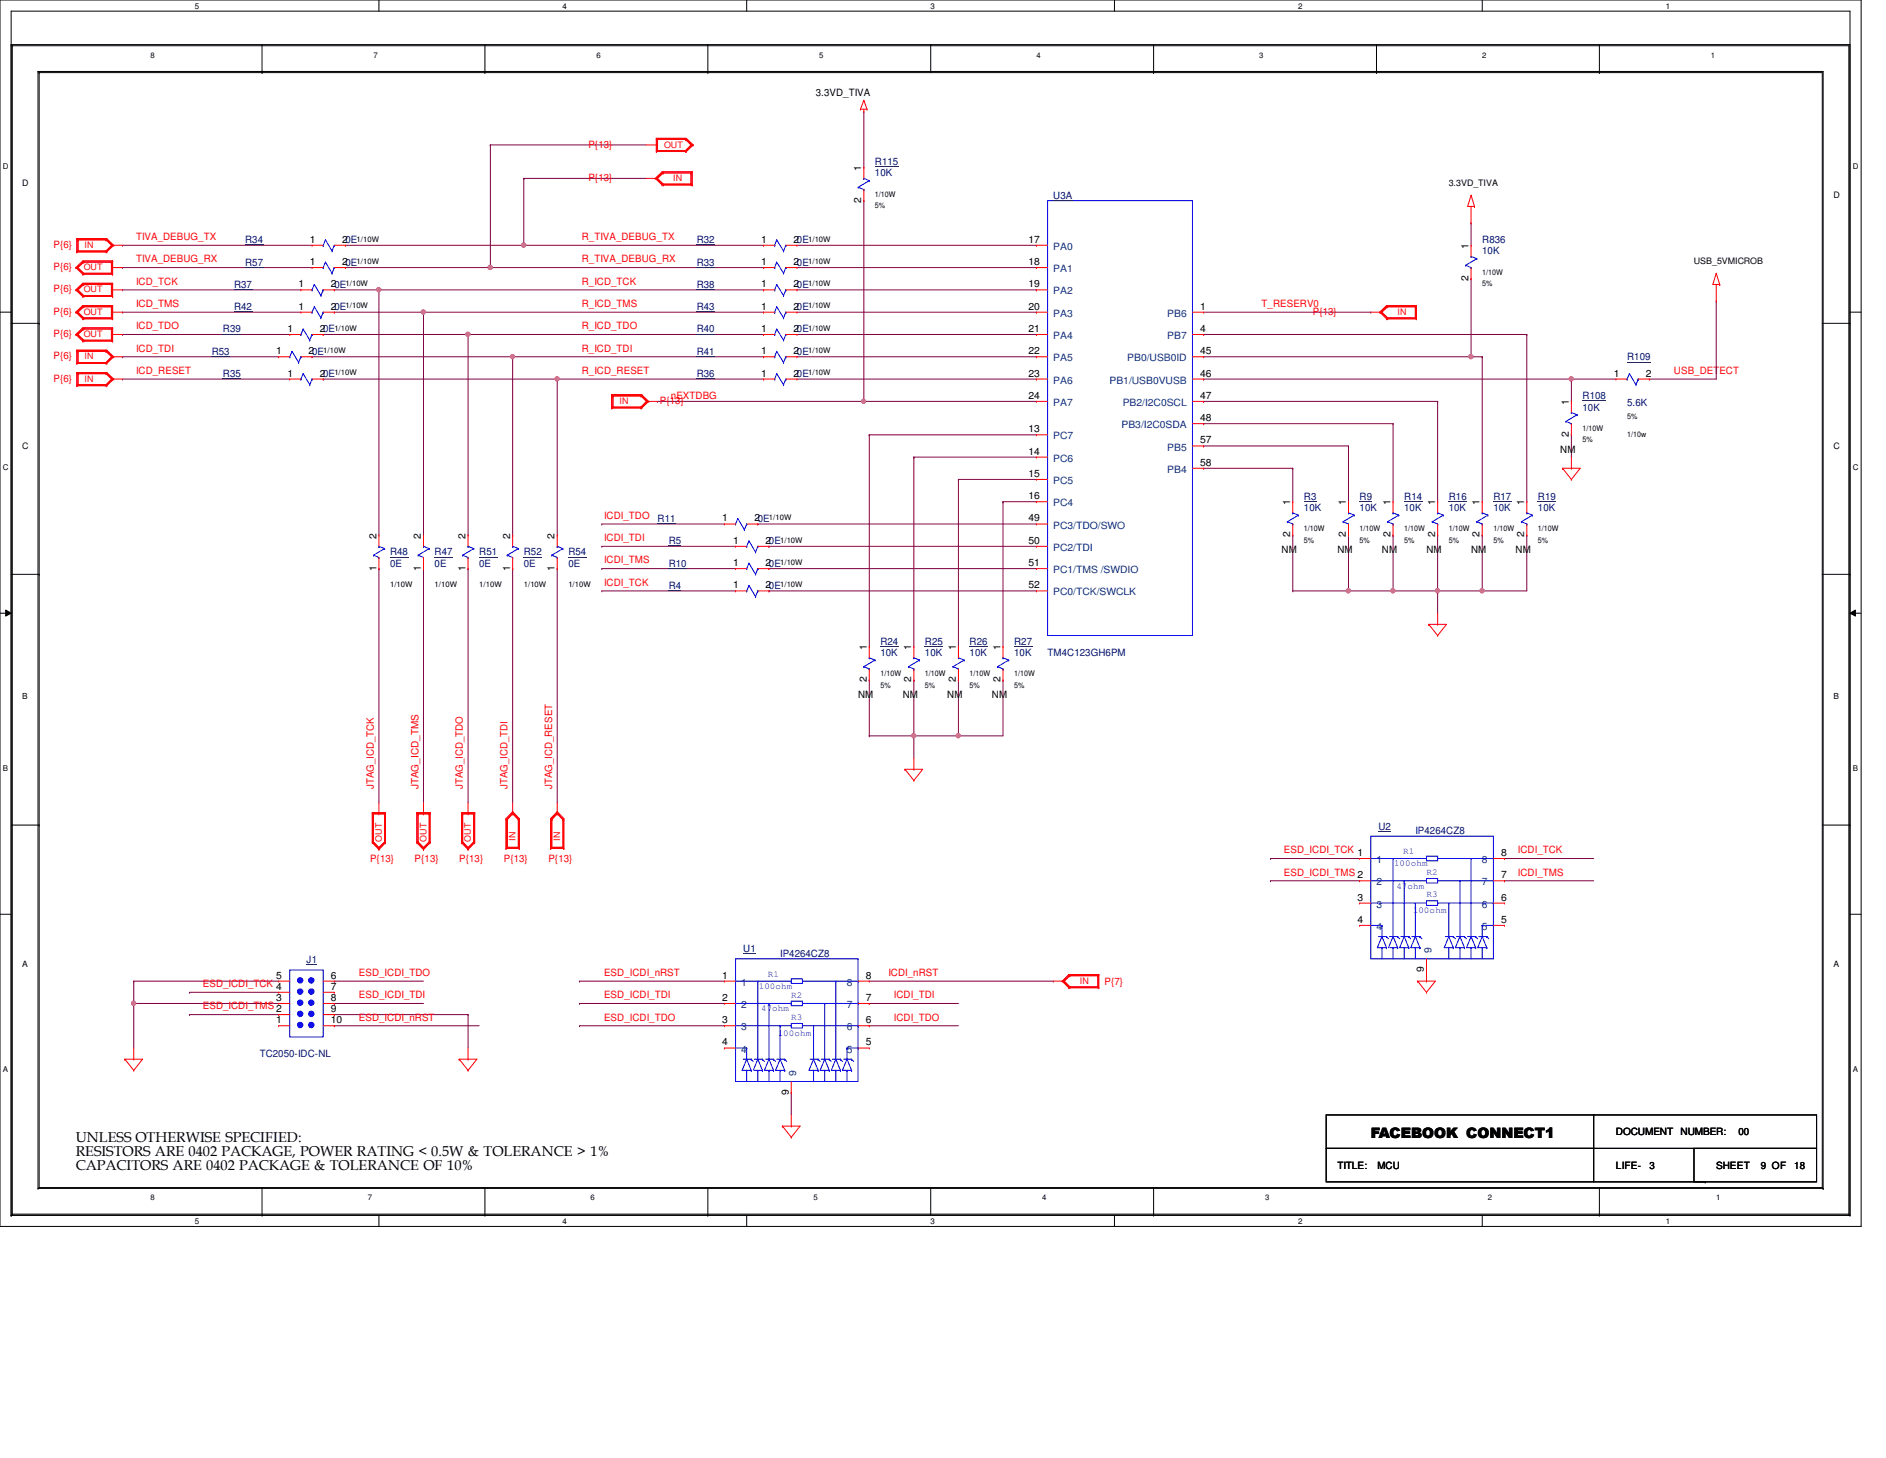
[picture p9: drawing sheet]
<svg xmlns="http://www.w3.org/2000/svg" width="279mm" height="216mm" viewBox="0 0 279 216" stroke-linecap="round" stroke-linejoin="round" font-family="sans-serif">
<defs><g id="words">
<g font-size="2.1">
<text x="11.2" y="169.1">UNLESS OTHERWISE SPECIFIED:</text>
<text x="11.2" y="171.2">RESISTORS ARE 0402 PACKAGE, POWER RATING &lt; 0.5W &amp; TOLERANCE &gt; 1%</text>
<text x="11.2" y="173.3">CAPACITORS ARE 0402 PACKAGE &amp; TOLERANCE OF 10%</text>
<text x="203.1" y="168.6">FACEBOOK CONNECT1</text>
</g>
<g font-size="1.5">
<text x="120.9" y="14.2">3.3VD_TIVA</text>
<text x="127.6" y="25.3" transform="rotate(-90 127.6 25.3)">1</text>
<text x="45.9" y="35.9">1</text>
<text x="50.7" y="35.9">20E</text>
<text x="112.8" y="35.9">1</text>
<text x="117.6" y="35.9">20E</text>
<text x="127.6" y="30.1" transform="rotate(-90 127.6 30.1)">2</text>
<text x="152.4" y="35.9">17</text>
<text x="45.9" y="39.2">1</text>
<text x="50.7" y="39.2">20E</text>
<text x="112.8" y="39.2">1</text>
<text x="117.6" y="39.2">20E</text>
<text x="152.4" y="39.2">18</text>
<text x="217.6" y="41.6" transform="rotate(-90 217.6 41.6)">2</text>
<text x="217.6" y="36.8" transform="rotate(-90 217.6 36.8)">1</text>
<text x="44.2" y="42.5">1</text>
<text x="44.2" y="45.8">1</text>
<text x="49" y="42.5">20E</text>
<text x="49" y="45.8">20E</text>
<text x="112.8" y="42.5">1</text>
<text x="112.8" y="45.8">1</text>
<text x="117.6" y="42.5">20E</text>
<text x="117.6" y="45.8">20E</text>
<text x="152.4" y="42.5">19</text>
<text x="152.4" y="45.8">20</text>
<text x="177.8" y="45.8">1</text>
<text x="40.9" y="52.5">1</text>
<text x="42.6" y="49.1">1</text>
<text x="45.7" y="52.5">20E</text>
<text x="47.4" y="49.1">20E</text>
<text x="112.8" y="49.1">1</text>
<text x="112.8" y="52.5">1</text>
<text x="117.6" y="49.1">20E</text>
<text x="117.6" y="52.5">20E</text>
<text x="152.4" y="49.1">21</text>
<text x="152.4" y="52.5">22</text>
<text x="177.8" y="49.1">4</text>
<text x="177.8" y="52.5">45</text>
<text x="42.6" y="55.8">1</text>
<text x="47.4" y="55.8">20E</text>
<text x="112.8" y="55.8">1</text>
<text x="117.6" y="55.8">20E</text>
<text x="152.4" y="55.8">23</text>
<text x="152.4" y="59.1">24</text>
<text x="177.8" y="55.8">46</text>
<text x="177.8" y="59.1">47</text>
<text x="232.4" y="59.9" transform="rotate(-90 232.4 59.9)">1</text>
<text x="239.1" y="55.8">1</text>
<text x="243.8" y="55.8">2</text>
<text x="152.4" y="64">13</text>
<text x="177.8" y="62.4">48</text>
<text x="177.8" y="65.7">57</text>
<text x="232.4" y="64.7" transform="rotate(-90 232.4 64.7)">2</text>
<text x="152.4" y="67.3">14</text>
<text x="152.4" y="70.6">15</text>
<text x="177.8" y="69">58</text>
<text x="231.1" y="67.1">NM</text>
<text x="107" y="77.2">1</text>
<text x="111.8" y="77.2">20E</text>
<text x="152.4" y="73.9">16</text>
<text x="152.4" y="77.2">49</text>
<text x="191.1" y="74.8" transform="rotate(-90 191.1 74.8)">1</text>
<text x="199.4" y="74.8" transform="rotate(-90 199.4 74.8)">1</text>
<text x="206" y="74.8" transform="rotate(-90 206 74.8)">1</text>
<text x="212.6" y="74.8" transform="rotate(-90 212.6 74.8)">1</text>
<text x="219.2" y="74.8" transform="rotate(-90 219.2 74.8)">1</text>
<text x="225.8" y="74.8" transform="rotate(-90 225.8 74.8)">1</text>
<text x="55.8" y="79.8" transform="rotate(-90 55.8 79.8)">2</text>
<text x="62.4" y="79.8" transform="rotate(-90 62.4 79.8)">2</text>
<text x="69" y="79.8" transform="rotate(-90 69 79.8)">2</text>
<text x="75.6" y="79.8" transform="rotate(-90 75.6 79.8)">2</text>
<text x="82.2" y="79.8" transform="rotate(-90 82.2 79.8)">2</text>
<text x="108.6" y="83.8">1</text>
<text x="108.6" y="80.5">1</text>
<text x="113.4" y="83.8">20E</text>
<text x="113.4" y="80.5">20E</text>
<text x="152.4" y="80.5">50</text>
<text x="152.4" y="83.8">51</text>
<text x="189.9" y="81.9">NM</text>
<text x="191.1" y="79.6" transform="rotate(-90 191.1 79.6)">2</text>
<text x="198.1" y="81.9">NM</text>
<text x="199.4" y="79.6" transform="rotate(-90 199.4 79.6)">2</text>
<text x="204.7" y="81.9">NM</text>
<text x="206" y="79.6" transform="rotate(-90 206 79.6)">2</text>
<text x="211.3" y="81.9">NM</text>
<text x="212.6" y="79.6" transform="rotate(-90 212.6 79.6)">2</text>
<text x="217.9" y="81.9">NM</text>
<text x="219.2" y="79.6" transform="rotate(-90 219.2 79.6)">2</text>
<text x="224.5" y="81.9">NM</text>
<text x="225.8" y="79.6" transform="rotate(-90 225.8 79.6)">2</text>
<text x="55.8" y="84.5" transform="rotate(-90 55.8 84.5)">1</text>
<text x="62.4" y="84.5" transform="rotate(-90 62.4 84.5)">1</text>
<text x="69" y="84.5" transform="rotate(-90 69 84.5)">1</text>
<text x="75.6" y="84.5" transform="rotate(-90 75.6 84.5)">1</text>
<text x="82.2" y="84.5" transform="rotate(-90 82.2 84.5)">1</text>
<text x="108.6" y="87.1">1</text>
<text x="113.4" y="87.1">20E</text>
<text x="152.4" y="87.1">52</text>
<text x="128.4" y="101" transform="rotate(-90 128.4 101)">2</text>
<text x="128.4" y="96.3" transform="rotate(-90 128.4 96.3)">1</text>
<text x="135" y="101" transform="rotate(-90 135 101)">2</text>
<text x="135" y="96.3" transform="rotate(-90 135 96.3)">1</text>
<text x="141.6" y="101" transform="rotate(-90 141.6 101)">2</text>
<text x="141.6" y="96.3" transform="rotate(-90 141.6 96.3)">1</text>
<text x="148.2" y="101" transform="rotate(-90 148.2 101)">2</text>
<text x="148.2" y="96.3" transform="rotate(-90 148.2 96.3)">1</text>
<text x="127.1" y="103.4">NM</text>
<text x="133.7" y="103.4">NM</text>
<text x="140.3" y="103.4">NM</text>
<text x="146.9" y="103.4">NM</text>
<text x="201.1" y="126.7">1</text>
<text x="201.1" y="130">2</text>
<text x="222.4" y="130">7</text>
<text x="222.4" y="126.7">8</text>
<text x="201.1" y="133.3">3</text>
<text x="201.1" y="136.7">4</text>
<text x="222.4" y="136.7">5</text>
<text x="222.4" y="133.3">6</text>
<text x="210.9" y="144" transform="rotate(-90 210.9 144)">9</text>
<text x="40.9" y="149.9">2</text>
<text x="40.9" y="148.2">3</text>
<text x="40.9" y="146.6">4</text>
<text x="40.9" y="144.9">5</text>
<text x="49" y="144.9">6</text>
<text x="49" y="146.6">7</text>
<text x="49" y="148.2">8</text>
<text x="49" y="149.9">9</text>
<text x="107" y="144.9">1</text>
<text x="107" y="148.2">2</text>
<text x="128.3" y="148.2">7</text>
<text x="128.3" y="144.9">8</text>
<text x="40.9" y="151.5">1</text>
<text x="49" y="151.5">10</text>
<text x="107" y="151.5">3</text>
<text x="107" y="154.8">4</text>
<text x="128.3" y="154.8">5</text>
<text x="128.3" y="151.5">6</text>
<text x="116.8" y="162.1" transform="rotate(-90 116.8 162.1)">9</text>
<text x="198.1" y="173.1">TITLE:</text>
<text x="204" y="173.1">MCU</text>
<text x="239.4" y="168.1">DOCUMENT</text>
<text x="239.4" y="173.1">LIFE-</text>
<text x="244.3" y="173.1">3</text>
<text x="249" y="168.1">NUMBER:</text>
<text x="254.3" y="173.1">SHEET</text>
<text x="257.6" y="168.1">00</text>
<text x="260.9" y="173.1">9 OF</text>
<text x="265.8" y="173.1">18</text>
</g>
<g font-size="1.5" fill="#f00">
<text x="87.2" y="21.8">P{13}</text>
<text x="87.2" y="26.8">P{13}</text>
<text x="20.2" y="35.6">TIVA_DEBUG_TX</text>
<text x="86.2" y="35.6">R_TIVA_DEBUG_TX</text>
<text x="7.9" y="36.7">P{6}</text>
<text x="7.9" y="40">P{6}</text>
<text x="20.2" y="38.9">TIVA_DEBUG_RX</text>
<text x="86.2" y="38.9">R_TIVA_DEBUG_RX</text>
<text x="7.9" y="46.6">P{6}</text>
<text x="7.9" y="43.3">P{6}</text>
<text x="20.2" y="45.5">ICD_TMS</text>
<text x="20.2" y="42.2">ICD_TCK</text>
<text x="86.2" y="42.2">R_ICD_TCK</text>
<text x="86.2" y="45.5">R_ICD_TMS</text>
<text x="186.9" y="45.5">T_RESERV0</text>
<text x="194.5" y="46.6">P{13}</text>
<text x="7.9" y="53.2">P{6}</text>
<text x="7.9" y="49.9">P{6}</text>
<text x="20.2" y="48.8">ICD_TDO</text>
<text x="20.2" y="52.1">ICD_TDI</text>
<text x="86.2" y="48.8">R_ICD_TDO</text>
<text x="86.2" y="52.1">R_ICD_TDI</text>
<text x="7.9" y="56.5">P{6}</text>
<text x="20.2" y="55.4">ICD_RESET</text>
<text x="86.2" y="55.4">R_ICD_RESET</text>
<text x="97.7" y="59.8">P{13}</text>
<text x="99.4" y="59.1">nEXTDBG</text>
<text x="248" y="55.4">USB_DETECT</text>
<text x="89.5" y="76.8">ICDI_TDO</text>
<text x="89.5" y="80.1">ICDI_TDI</text>
<text x="89.5" y="83.4">ICDI_TMS</text>
<text x="89.5" y="86.7">ICDI_TCK</text>
<text x="55.4" y="116.9" transform="rotate(-90 55.4 116.9)">JTAG_ICD_TCK</text>
<text x="62" y="116.9" transform="rotate(-90 62 116.9)">JTAG_ICD_TMS</text>
<text x="68.6" y="116.9" transform="rotate(-90 68.6 116.9)">JTAG_ICD_TDO</text>
<text x="75.2" y="116.9" transform="rotate(-90 75.2 116.9)">JTAG_ICD_TDI</text>
<text x="81.8" y="116.9" transform="rotate(-90 81.8 116.9)">JTAG_ICD_RESET</text>
<text x="54.8" y="127.7">P{13}</text>
<text x="61.4" y="127.7">P{13}</text>
<text x="68" y="127.7">P{13}</text>
<text x="74.6" y="127.7">P{13}</text>
<text x="81.2" y="127.7">P{13}</text>
<text x="190.2" y="126.4">ESD_ICDI_TCK</text>
<text x="190.2" y="129.7">ESD_ICDI_TMS</text>
<text x="224.9" y="126.4">ICDI_TCK</text>
<text x="224.9" y="129.7">ICDI_TMS</text>
<text x="30.1" y="146.2">ESD_ICDI_TCK</text>
<text x="30.1" y="149.5">ESD_ICDI_TMS</text>
<text x="53.2" y="144.5">ESD_ICDI_TDO</text>
<text x="53.2" y="147.8">ESD_ICDI_TDI</text>
<text x="89.5" y="147.8">ESD_ICDI_TDI</text>
<text x="89.5" y="144.5">ESD_ICDI_nRST</text>
<text x="131.6" y="144.5">ICDI_nRST</text>
<text x="132.4" y="147.8">ICDI_TDI</text>
<text x="163.6" y="145.8">P{7}</text>
<text x="53.2" y="151.1">ESD_ICDI_nRST</text>
<text x="89.5" y="151.1">ESD_ICDI_TDO</text>
<text x="132.4" y="151.1">ICDI_TDO</text>
</g>
<g font-size="1.5" fill="#000080">
<text x="129.6" y="24.5">R115</text>
<text x="129.6" y="26.1">10K</text>
<text x="156" y="29.4">U3A</text>
<text x="36.3" y="36">R34</text>
<text x="36.3" y="39.3">R57</text>
<text x="103.2" y="36">R32</text>
<text x="103.2" y="39.3">R33</text>
<text x="219.6" y="36">R836</text>
<text x="219.6" y="37.7">10K</text>
<text x="34.7" y="42.6">R37</text>
<text x="34.7" y="45.9">R42</text>
<text x="103.2" y="42.6">R38</text>
<text x="103.2" y="45.9">R43</text>
<text x="31.4" y="52.5">R53</text>
<text x="33" y="49.2">R39</text>
<text x="103.2" y="49.2">R40</text>
<text x="103.2" y="52.5">R41</text>
<text x="241" y="53.4">R109</text>
<text x="33" y="55.8">R35</text>
<text x="103.2" y="55.8">R36</text>
<text x="234.4" y="59.1">R108</text>
<text x="234.4" y="60.8">10K</text>
<text x="241" y="60.1">5.6K</text>
<text x="97.4" y="77.3">R11</text>
<text x="193.2" y="74">R3</text>
<text x="193.2" y="75.6">10K</text>
<text x="201.4" y="74">R9</text>
<text x="201.4" y="75.6">10K</text>
<text x="208" y="74">R14</text>
<text x="208" y="75.6">10K</text>
<text x="214.6" y="74">R16</text>
<text x="214.6" y="75.6">10K</text>
<text x="221.2" y="74">R17</text>
<text x="221.2" y="75.6">10K</text>
<text x="227.8" y="74">R19</text>
<text x="227.8" y="75.6">10K</text>
<text x="57.8" y="82.3">R48</text>
<text x="57.8" y="83.9">0E</text>
<text x="64.4" y="82.3">R47</text>
<text x="64.4" y="83.9">0E</text>
<text x="71" y="82.3">R51</text>
<text x="71" y="83.9">0E</text>
<text x="77.6" y="82.3">R52</text>
<text x="77.6" y="83.9">0E</text>
<text x="84.2" y="82.3">R54</text>
<text x="84.2" y="83.9">0E</text>
<text x="99.1" y="83.9">R10</text>
<text x="99.1" y="80.6">R5</text>
<text x="99.1" y="87.2">R4</text>
<text x="130.4" y="95.5">R24</text>
<text x="137" y="95.5">R25</text>
<text x="143.6" y="95.5">R26</text>
<text x="150.2" y="95.5">R27</text>
<text x="130.4" y="97.1">10K</text>
<text x="137" y="97.1">10K</text>
<text x="143.6" y="97.1">10K</text>
<text x="150.2" y="97.1">10K</text>
<text x="155.2" y="97.1">TM4C123GH6PM</text>
<text x="204.2" y="122.9">U2</text>
<text x="209.7" y="123.5">IP4264CZ8</text>
<text x="45.4" y="142.5">J1</text>
<text x="110.1" y="141">U1</text>
<text x="115.6" y="141.7">IP4264CZ8</text>
<text x="38.5" y="156.5">TC2050-IDC-NL</text>
</g>
<g font-size="1.5" fill="#004080">
<text x="156" y="37">PA0</text>
<text x="156" y="40.3">PA1</text>
<text x="156" y="43.6">PA2</text>
<text x="156" y="46.9">PA3</text>
<text x="172.9" y="46.9">PB6</text>
<text x="156" y="50.2">PA4</text>
<text x="156" y="53.5">PA5</text>
<text x="167" y="53.5">PB0/USB0ID</text>
<text x="172.9" y="50.2">PB7</text>
<text x="156" y="56.8">PA6</text>
<text x="164.4" y="56.8">PB1/USB0VUSB</text>
<text x="156" y="60.1">PA7</text>
<text x="156" y="65.1">PC7</text>
<text x="166.2" y="63.4">PB3/I2C0SDA</text>
<text x="166.3" y="60.1">PB2/I2C0SCL</text>
<text x="156" y="68.4">PC6</text>
<text x="156" y="71.7">PC5</text>
<text x="172.9" y="66.7">PB5</text>
<text x="172.9" y="70">PB4</text>
<text x="156" y="75">PC4</text>
<text x="156" y="78.3">PC3/TDO/SWO</text>
<text x="156" y="81.6">PC2/TDI</text>
<text x="156" y="84.9">PC1/TMS /SWDIO</text>
<text x="156" y="88.2">PC0/TCK/SWCLK</text>
<text x="203.9" y="127.8">1</text>
<text x="203.9" y="131.1">2</text>
<text x="219.5" y="131.1">7</text>
<text x="219.5" y="127.8">8</text>
<text x="203.9" y="134.4">3</text>
<text x="203.9" y="137.7">4</text>
<text x="219.5" y="137.7">5</text>
<text x="219.5" y="134.4">6</text>
<text x="212" y="141.1" transform="rotate(-90 212 141.1)">9</text>
<text x="109.8" y="146">1</text>
<text x="109.8" y="149.3">2</text>
<text x="125.4" y="149.3">7</text>
<text x="125.4" y="146">8</text>
<text x="109.8" y="152.6">3</text>
<text x="109.8" y="155.9">4</text>
<text x="125.4" y="155.9">5</text>
<text x="125.4" y="152.6">6</text>
<text x="117.9" y="159.3" transform="rotate(-90 117.9 159.3)">9</text>
</g>
<g font-size="1.4" fill="#00f">
<text x="206.5" y="128.3">100ohm</text>
<text x="206.9" y="131.6">47ohm</text>
<text x="207.9" y="126.4">R1</text>
<text x="211.3" y="129.6">R2</text>
<text x="209.3" y="135.2">100ohm</text>
<text x="211.3" y="132.9">R3</text>
<text x="112.4" y="146.4">100ohm</text>
<text x="112.8" y="149.7">47ohm</text>
<text x="113.7" y="144.6">R1</text>
<text x="117.2" y="147.7">R2</text>
<text x="115.2" y="153.4">100ohm</text>
<text x="117.2" y="151">R3</text>
</g>
<g font-size="1.3" fill="#f00">
<text x="98.4" y="21.8">OUT</text>
<text x="99.7" y="26.8">IN</text>
<text x="12.4" y="40">OUT</text>
<text x="12.5" y="36.7">IN</text>
<text x="12.4" y="46.6">OUT</text>
<text x="12.4" y="43.3">OUT</text>
<text x="207.1" y="46.6">IN</text>
<text x="12.4" y="49.9">OUT</text>
<text x="12.5" y="53.2">IN</text>
<text x="12.5" y="56.5">IN</text>
<text x="91.8" y="59.8">IN</text>
<text x="56.6" y="124.7" transform="rotate(-90 56.6 124.7)">OUT</text>
<text x="63.2" y="124.7" transform="rotate(-90 63.2 124.7)">OUT</text>
<text x="69.8" y="124.7" transform="rotate(-90 69.8 124.7)">OUT</text>
<text x="76.4" y="124.5" transform="rotate(-90 76.4 124.5)">IN</text>
<text x="83" y="124.5" transform="rotate(-90 83 124.5)">IN</text>
<text x="160" y="145.7">IN</text>
</g>
<g font-size="1.3">
<text x="3.3" y="27.6">D</text>
<text x="214.6" y="27.6">3.3VD_TIVA</text>
<text x="271.6" y="29.3">D</text>
<text x="251" y="39.2">USB_5VMICROB</text>
<text x="3.3" y="66.4">C</text>
<text x="271.6" y="66.4">C</text>
<text x="3.3" y="143.2">A</text>
<text x="271.6" y="143.2">A</text>
</g>
<g font-size="1.2">
<text x="28.9" y="1.3">5</text>
<text x="83.4" y="1.3">4</text>
<text x="137.8" y="1.3">3</text>
<text x="192.3" y="1.3">2</text>
<text x="246.8" y="1.3">1</text>
<text x=".4" y="25">D</text>
<text x="274.5" y="25">D</text>
<text x=".4" y="69.6">C</text>
<text x="274.5" y="69.6">C</text>
<text x="3.3" y="103.5">B</text>
<text x="271.6" y="103.5">B</text>
<text x=".4" y="114.1">B</text>
<text x="274.5" y="114.1">B</text>
<text x=".4" y="158.7">A</text>
<text x="274.5" y="158.7">A</text>
<text x="28.9" y="181.2">5</text>
<text x="83.4" y="181.2">4</text>
<text x="137.8" y="181.2">3</text>
<text x="192.3" y="181.2">2</text>
<text x="246.8" y="181.2">1</text>
</g>
<g font-size="1.1">
<text x="22.3" y="8.6">8</text>
<text x="55.3" y="8.6">7</text>
<text x="88.3" y="8.6">6</text>
<text x="121.4" y="8.6">5</text>
<text x="153.5" y="8.6">4</text>
<text x="186.6" y="8.6">3</text>
<text x="219.6" y="8.6">2</text>
<text x="253.4" y="8.6">1</text>
<text x="129.6" y="29.2">1/10W</text>
<text x="52.8" y="35.8">1/10W</text>
<text x="119.7" y="35.8">1/10W</text>
<text x="129.6" y="30.8">5%</text>
<text x="52.8" y="39.1">1/10W</text>
<text x="119.7" y="39.1">1/10W</text>
<text x="219.6" y="40.7">1/10W</text>
<text x="51.2" y="42.4">1/10W</text>
<text x="51.2" y="45.7">1/10W</text>
<text x="119.7" y="42.4">1/10W</text>
<text x="119.7" y="45.7">1/10W</text>
<text x="219.6" y="42.4">5%</text>
<text x="47.9" y="52.3">1/10W</text>
<text x="49.5" y="49">1/10W</text>
<text x="119.7" y="49">1/10W</text>
<text x="119.7" y="52.3">1/10W</text>
<text x="49.5" y="55.6">1/10W</text>
<text x="119.7" y="55.6">1/10W</text>
<text x="234.4" y="65.5">5%</text>
<text x="234.4" y="63.8">1/10W</text>
<text x="241" y="62">5%</text>
<text x="241" y="64.7">1/10w</text>
<text x="113.9" y="77">1/10W</text>
<text x="115.6" y="83.7">1/10W</text>
<text x="115.6" y="80.3">1/10W</text>
<text x="193.2" y="80.3">5%</text>
<text x="193.2" y="78.7">1/10W</text>
<text x="201.4" y="80.3">5%</text>
<text x="201.4" y="78.7">1/10W</text>
<text x="208" y="80.3">5%</text>
<text x="208" y="78.7">1/10W</text>
<text x="214.6" y="80.3">5%</text>
<text x="214.6" y="78.7">1/10W</text>
<text x="221.2" y="80.3">5%</text>
<text x="221.2" y="78.7">1/10W</text>
<text x="227.8" y="80.3">5%</text>
<text x="227.8" y="78.7">1/10W</text>
<text x="57.8" y="87">1/10W</text>
<text x="64.4" y="87">1/10W</text>
<text x="71" y="87">1/10W</text>
<text x="77.6" y="87">1/10W</text>
<text x="84.2" y="87">1/10W</text>
<text x="115.6" y="87">1/10W</text>
<text x="130.4" y="101.8">5%</text>
<text x="130.4" y="100.2">1/10W</text>
<text x="137" y="101.8">5%</text>
<text x="137" y="100.2">1/10W</text>
<text x="143.6" y="101.8">5%</text>
<text x="143.6" y="100.2">1/10W</text>
<text x="150.2" y="101.8">5%</text>
<text x="150.2" y="100.2">1/10W</text>
<text x="22.3" y="177.8">8</text>
<text x="54.5" y="177.8">7</text>
<text x="87.5" y="177.8">6</text>
<text x="120.5" y="177.8">5</text>
<text x="154.4" y="177.8">4</text>
<text x="187.4" y="177.8">3</text>
<text x="220.4" y="177.8">2</text>
<text x="254.3" y="177.8">1</text>
</g>
</g></defs>
<path d="M0 0h275.7v181.6h-275.7zM1.7 1.7h272.4v178.3h-272.4z" fill="none" stroke="#000" stroke-width=".15"/>
<g fill="#fff">
<path d="M28.9 .2h.6v1.3h-.6z"/>
<path d="M28.9 180.2h.6v1.3h-.6z"/>
</g>
<path d="M56.1 0v1.7M56.1 180v1.6" fill="none" stroke="#000" stroke-width=".15"/>
<g fill="#fff">
<path d="M83.4 .2h.5v1.3h-.5z"/>
<path d="M83.4 180.2h.5v1.3h-.5z"/>
</g>
<path d="M110.6 0v1.7M110.6 180v1.6" fill="none" stroke="#000" stroke-width=".15"/>
<g fill="#fff">
<path d="M137.8 .2h.6v1.3h-.6z"/>
<path d="M137.8 180.2h.6v1.3h-.6z"/>
</g>
<path d="M165.1 0v1.7M165.1 180v1.6" fill="none" stroke="#000" stroke-width=".15"/>
<g fill="#fff">
<path d="M192.3 .2h.6v1.3h-.6z"/>
<path d="M192.3 180.2h.6v1.3h-.6z"/>
</g>
<path d="M219.6 0v1.7M219.6 180v1.6" fill="none" stroke="#000" stroke-width=".15"/>
<g fill="#fff">
<path d="M246.8 .2h.6v1.3h-.6z"/>
<path d="M246.8 180.2h.6v1.3h-.6z"/>
<path d="M.4 23.9h.8v1.3h-.8z"/>
<path d="M274.5 23.9h.8v1.3h-.8z"/>
<path d="M.4 68.5h.8v1.3h-.8z"/>
<path d="M274.5 68.5h.8v1.3h-.8z"/>
</g>
<path d="M0 46.2h1.7M274.1 46.2h1.6" fill="none" stroke="#000" stroke-width=".15"/>
<g fill="#fff">
<path d="M.4 113.1h.7v1.3h-.7z"/>
<path d="M274.5 113.1h.7v1.3h-.7z"/>
</g>
<path d="M0 90.8h1.7M.8 90.3l.9 .5-.9 .4zM274.1 90.8l.8-.5v.9zM274.1 90.8h1.6" fill="none" stroke="#000" stroke-width=".15"/>
<path d="M.8 90.3l.9 .5-.9 .4zM274.1 90.8l.8-.5v.9z" fill="#000"/>
<g fill="#fff">
<path d="M.4 157.6h.7v1.4h-.7z"/>
<path d="M274.5 157.6h.7v1.4h-.7z"/>
</g>
<g fill="none" stroke="#000" stroke-width=".15">
<path d="M1.7 6.6h.1M1.7 6.6h272.4v173.4M1.7 6.6v173.4M1.8 6.8h.1M1.8 6.8h272.1v173M1.8 6.8v173M5.6 10.6h.1M5.6 10.6v165.4M5.6 10.6h264.5v165.4M5.8 10.8h.1M5.8 10.8h264.2v165.1M5.8 10.8v165.1"/>
<path d="M38.8 10.8h.1M38.8 6.6v4.2M71.8 10.8h.1M71.8 6.6v4.2M104.9 10.8h.1M104.9 6.6v4.2M137.9 6.6h.1M137.9 6.6v4.2M170.9 10.8h.1M170.9 6.6v4.2M203.9 10.8h.1M203.9 6.6v4.2"/>
<path d="M236.9 10.8h.1M236.9 6.6v4.2M1.7 47.9h4.1M5.8 47.9h.1M270 47.9h4.1M274.1 47.9h.1M1.7 85h4.1M5.8 85h.1M270 85h4.1M274.1 85h.1M0 135.4h1.7M1.7 122.2h4.1"/>
<path d="M5.8 122.2h.1M270 122.2h4.1M274.1 122.2h.1M274.1 135.4h1.6M1.7 180h.1M1.7 180h272.4M1.8 179.8h.1M1.8 179.8h272.1M5.6 176h.1M5.6 176h264.5M5.8 175.9h.1M5.8 175.9h264.2"/>
<path d="M38.8 180h.1M38.8 175.9v4.1M71.8 180h.1M71.8 175.9v4.1M104.9 180h.1M104.9 175.9v4.1M137.9 175.9h.1M137.9 175.9v4.1M170.9 180h.1M170.9 175.9v4.1M236.9 180h.1M236.9 175.9v4.1"/>
<path d="M270 175.9h.1M270.1 176h.1M273.9 179.8h.1M274.1 180h.1"/>
</g>
<path d="M178.3 56.1h.1M178.3 56.1h54.5" fill="none" stroke="#800040" stroke-width=".15"/>
<circle cx="232.8" cy="56.1" r=".32" fill="#f0f"/>
<circle cx="232.8" cy="56.1" r=".32" fill="none" stroke="#f0f" stroke-width=".15"/>
<g fill="none" stroke="#800040" stroke-width=".15">
<path d="M18.2 36.3h.1M18.2 39.6h.1M18.2 36.3h28M18.2 39.6h28M51.2 36.3h.1M51.2 36.3h26.4M18.2 56.1h.1M18.2 46.2h.1M18.2 49.5h.1M18.2 52.8h.1M18.2 42.9h.1M18.2 56.1h24.7"/>
<path d="M18.2 46.2h26.4M18.2 49.5h24.7M18.2 52.8h23.1M18.2 42.9h26.4M232.8 56.1h.1M232.8 56.1h6.6M232.8 56.1v3.3M244.3 56.1h.1M254.3 44.6h.1M254.3 44.6v11.5h-10M232.8 64.4h.1M232.8 64.4v3.3"/>
</g>
<circle cx="77.6" cy="36.3" r=".32" fill="#f0f"/>
<circle cx="77.6" cy="36.3" r=".32" fill="none" stroke="#f0f" stroke-width=".15"/>
<path d="M51.2 39.6h.1M51.2 39.6h21.4" fill="none" stroke="#800040" stroke-width=".15"/>
<circle cx="72.6" cy="39.6" r=".32" fill="#f0f"/>
<circle cx="72.6" cy="39.6" r=".32" fill="none" stroke="#f0f" stroke-width=".15"/>
<path d="M46.2 52.8h.1M46.2 52.8h29.7M47.9 49.5h.1M47.9 49.5h21.4M49.5 42.9h.1M49.5 46.2h.1M49.5 42.9h6.6M49.5 46.2h13.2" fill="none" stroke="#800040" stroke-width=".15"/>
<circle cx="75.9" cy="52.8" r=".32" fill="#f0f"/>
<circle cx="75.9" cy="52.8" r=".32" fill="none" stroke="#f0f" stroke-width=".15"/>
<path d="M47.9 56.1h.1M47.9 56.1h34.6" fill="none" stroke="#800040" stroke-width=".15"/>
<circle cx="82.5" cy="56.1" r=".32" fill="#f0f"/>
<circle cx="82.5" cy="56.1" r=".32" fill="none" stroke="#f0f" stroke-width=".15"/>
<g fill="none" stroke="#800040" stroke-width=".15">
<path d="M178.3 59.4h.1M178.3 59.4h34.7M178.3 52.8h39.6M213 59.4h.1M213 59.4v14.9M217.9 52.8h.1M89.2 77.6h.1M89.2 77.6h18.1M112.3 77.6h.1M112.3 77.6h41.2M178.3 69.3h.1M178.3 66h.1"/>
<path d="M178.3 62.7h.1M178.3 69.3h13.2M178.3 66h21.5M178.3 62.7h28.1M191.5 69.3h.1M191.5 69.3v5M199.8 66h.1M199.8 66v8.3M206.4 62.7h.1M206.4 62.7v11.6M89.2 80.9h.1M89.2 84.2h.1"/>
<path d="M89.2 87.5h.1M89.2 80.9h19.8M89.2 84.2h19.8M89.2 87.5h19.8M113.9 80.9h.1M113.9 84.2h.1M113.9 87.5h.1M113.9 80.9h39.6M113.9 84.2h39.6M113.9 87.5h39.6"/>
</g>
<circle cx="217.9" cy="52.8" r=".32" fill="#f0f"/>
<circle cx="217.9" cy="52.8" r=".32" fill="none" stroke="#f0f" stroke-width=".15"/>
<path d="M178.3 49.5h.1M178.3 49.5h47.9M219.6 52.8h.1M219.6 52.8v21.5M226.2 49.5h.1M226.2 49.5v24.8M191.5 79.2h.1M191.5 79.2v8.3M199.8 79.2h.1M199.8 79.2v8.3h-8.3M191.5 87.5h.1" fill="none" stroke="#800040" stroke-width=".15"/>
<circle cx="199.7" cy="87.5" r=".32" fill="#f0f"/>
<circle cx="199.7" cy="87.5" r=".32" fill="none" stroke="#f0f" stroke-width=".15"/>
<path d="M206.4 79.2h.1M206.4 79.2v8.3M199.8 87.5h.1M199.8 87.5h13.2M206.4 87.5h.1" fill="none" stroke="#800040" stroke-width=".15"/>
<circle cx="213" cy="87.5" r=".32" fill="#f0f"/>
<circle cx="213" cy="87.5" r=".32" fill="none" stroke="#f0f" stroke-width=".15"/>
<circle cx="206.4" cy="87.5" r=".32" fill="#f0f"/>
<circle cx="206.4" cy="87.5" r=".32" fill="none" stroke="#f0f" stroke-width=".15"/>
<path d="M213 79.2h.1M213 79.2v8.3M219.6 79.2h.1M219.6 79.2v8.3M213 87.5h.1M213 87.5h13.2M219.6 87.5h.1" fill="none" stroke="#800040" stroke-width=".15"/>
<circle cx="219.6" cy="87.5" r=".32" fill="#f0f"/>
<circle cx="219.6" cy="87.5" r=".32" fill="none" stroke="#f0f" stroke-width=".15"/>
<path d="M128 59.4h.1M128 59.4h25.5M226.2 79.2h.1M226.2 79.2v8.3M213 87.5h.1M213 87.5v3.3" fill="none" stroke="#800040" stroke-width=".15"/>
<circle cx="127.9" cy="59.4" r=".31" fill="#f0f"/>
<circle cx="127.9" cy="59.4" r=".31" fill="none" stroke="#f0f" stroke-width=".15"/>
<g fill="none" stroke="#800040" stroke-width=".15">
<path d="M128.8 64.4h.1M128.8 64.4v31.4M128.8 64.4h24.7M135.4 67.7h.1M135.4 67.7v28.1M135.4 67.7h18.1M142 71h.1M142 71v24.8M142 71h11.5M148.6 74.3h.1M148.6 74.3v21.5M148.6 74.3h4.9"/>
<path d="M128.8 100.7h.1M128.8 109h.1M128.8 100.7v8.3M128.8 109h13.2M135.4 100.7h.1M135.4 109h.1M135.4 100.7v8.3M148.6 100.7h.1M148.6 100.7v8.3"/>
</g>
<circle cx="142" cy="108.9" r=".32" fill="#f0f"/>
<circle cx="142" cy="108.9" r=".32" fill="none" stroke="#f0f" stroke-width=".15"/>
<circle cx="135.4" cy="108.9" r=".32" fill="#f0f"/>
<circle cx="135.4" cy="108.9" r=".32" fill="none" stroke="#f0f" stroke-width=".15"/>
<path d="M62.7 46.2h.1M62.7 46.2v33M82.5 56.1h.1M82.5 56.1v23.1M135.4 109h.1M135.4 109v3.3M142 100.7h.1M142 109h.1M142 100.7v8.3M142 109h6.6" fill="none" stroke="#800040" stroke-width=".15"/>
<circle cx="62.7" cy="46.2" r=".32" fill="#f0f"/>
<circle cx="62.7" cy="46.2" r=".32" fill="none" stroke="#f0f" stroke-width=".15"/>
<path d="M56.1 42.9h.1M56.1 42.9v36.3M69.3 49.5h.1M69.3 49.5v29.7M75.9 52.8h.1M75.9 52.8v26.4" fill="none" stroke="#800040" stroke-width=".15"/>
<circle cx="56.1" cy="42.9" r=".32" fill="#f0f"/>
<circle cx="56.1" cy="42.9" r=".32" fill="none" stroke="#f0f" stroke-width=".15"/>
<path d="M56.1 42.9h57M62.7 46.2h50.4M69.3 49.5h43.8M113.1 42.9h.1M113.1 46.2h.1M113.1 49.5h.1" fill="none" stroke="#800040" stroke-width=".15"/>
<circle cx="69.3" cy="49.5" r=".32" fill="#f0f"/>
<circle cx="69.3" cy="49.5" r=".32" fill="none" stroke="#f0f" stroke-width=".15"/>
<g fill="none" stroke="#800040" stroke-width=".15">
<path d="M128 16.5v8.3M72.6 21.5h.1M72.6 21.5v18.1h40.5M72.6 21.5h23.2M77.6 26.4h.1M77.6 26.4v9.9h35.5M77.6 26.4h18.2M113.1 36.3h.1M113.1 39.6h.1M128 29.7h.1M128 24.8h.1M128 29.7v29.7h-30.6"/>
<path d="M75.9 52.8h37.2M82.5 56.1h30.6M97.4 59.4h.1M113.1 52.8h.1M113.1 56.1h.1M56.1 84.2h.1M56.1 84.2v34.7M62.7 84.2h.1M62.7 84.2v34.7M69.3 84.2h.1M69.3 84.2v34.7M75.9 84.2h.1"/>
<path d="M75.9 84.2v34.7M82.5 84.2h.1M82.5 84.2v34.7M19.8 145.3h.1M19.8 148.6h.1M19.8 145.3h21.5M19.8 148.6h21.5M49.5 145.3h.1M49.5 150.2h.1M49.5 151.9h.1M49.5 148.6h.1M49.5 145.3h13.2"/>
<path d="M49.5 150.2h19.8M49.5 151.9h21.5M49.5 148.6h13.2M69.3 150.2h.1M69.3 150.2v5"/>
</g>
<circle cx="19.8" cy="148.6" r=".32" fill="#f0f"/>
<circle cx="19.8" cy="148.6" r=".32" fill="none" stroke="#f0f" stroke-width=".15"/>
<g fill="none" stroke="#800040" stroke-width=".15">
<path d="M118.1 36.3h35.4M118.1 39.6h35.4M153.5 36.3h.1M153.5 39.6h.1M217.9 33h.1M217.9 33v3.3M118.1 42.9h35.4M118.1 46.2h35.4M118.1 49.5h35.4M118.1 52.8h35.4M118.1 56.1h35.4M153.5 42.9h.1"/>
<path d="M153.5 46.2h.1M153.5 49.5h.1M153.5 52.8h.1M153.5 56.1h.1M178.3 46.2h24.8M203.1 46.2h.1M217.9 41.3h.1M217.9 41.3v11.5h1.7M219.6 52.8h.1M188.2 127.1h.1M188.2 130.4h.1M188.2 127.1h13.2"/>
<path d="M188.2 130.4h13.2M222.9 127.1h.1M222.9 130.4h.1M222.9 127.1h13.2M222.9 130.4h13.2M19.8 145.3h.1M19.8 148.6h.1M19.8 145.3v9.9M28.1 146.9h.1M28.1 150.2h.1M28.1 146.9h13.2M28.1 150.2h13.2"/>
<path d="M85.9 148.6h.1M85.9 151.9h.1M85.9 145.3h.1M85.9 148.6h21.4M85.9 151.9h21.4M85.9 145.3h21.4M128.8 148.6h.1M128.8 151.9h.1M128.8 148.6h13.2M128.8 151.9h13.2M128.8 145.3h27.2M156 145.3h.1"/>
<path d="M117.2 161.8h.1M117.2 161.8v3.3"/>
</g>
<g fill="none" stroke="#f00" stroke-width=".15">
<path d="M127.5 16.2h.1M127.5 16.2h.9M128 16.5h.1M128 14.9h.1M128 16.2v.3M128 14.9l.4 1.3M128 14.9l-.5 1.3M128.4 16.2h.1M11.2 39.6h.1M11.2 39.6l1 1M11.4 35.3h.1M11.4 37.3h.1"/>
<path d="M11.4 39.6h.1M11.4 35.3v2M11.4 35.3h4.4M11.4 37.3h4.4M11.4 39.6l1 1M11.4 39.6l1 .9M11.6 35.5h.1M11.6 37.2h.1M11.6 39.6h.1M11.6 35.5v1.7M11.6 35.5h4.1M11.6 37.2h4.1"/>
<path d="M11.6 39.6l.8 .9M12.2 38.7h.1M12.2 38.7h4.5M12.2 38.7l-1 .9M12.4 38.8h.1M12.4 38.7h.1M12.4 38.8l-.8 .8M12.4 38.8h4.1M12.4 38.8l-1 .8M12.4 38.7l-1 .9M15.7 35.5h.1M15.7 37.2h.1"/>
<path d="M15.7 35.3h.1M15.7 37.3h.1M15.7 35.5l.8 .8M15.7 35.5l1 .8M15.7 35.3l1 1M15.8 35.3h.1M15.8 37.3h.1M15.8 35.3l1 1M16.5 36.3h.1M16.5 39.6h.1M16.5 38.8h.1M16.5 38.8v1.7"/>
<path d="M16.5 36.3h1.7M16.5 36.3l-.8 .9M16.5 39.6h1.7M16.7 36.3h.1M16.7 38.7h.1M16.7 38.7v1.9M16.7 36.3l-1 1M16.7 36.3l-1 .9M16.8 36.3h.1M16.8 36.3l-1 1M95.8 26.4h1.6M95.8 21.5h1.6"/>
<path d="M97.1 26.4h.1M97.1 26.4l1 1M97.2 26.4h.1M97.2 20.5h.1M97.2 22.4h.1M97.2 26.4l1.1 1M97.2 26.4l1.1 .9M97.2 20.5h4.5M97.2 20.5v1.9M97.2 22.4h4.5M97.4 26.4h.1M97.4 21.5h.1"/>
<path d="M97.4 20.7h.1M97.4 22.3h.1M97.4 26.4l.9 .9M97.4 20.7h4.2M97.4 20.7v1.6M97.4 22.3h4.2M98.1 25.4h.1M98.1 27.4h.1M98.1 25.4h4.4M98.1 27.4h4.4M98.1 25.4l-1 1M98.3 25.6h.1"/>
<path d="M98.3 27.3h.1M98.3 25.4h.1M98.3 27.4h.1M98.3 25.6l-.9 .8M98.3 25.6h4.1M98.3 25.6l-1.1 .8M98.3 27.3h4.1M98.3 25.4l-1.1 1M101.6 20.7h.1M101.6 22.3h.1M101.6 20.5h.1M101.6 22.4h.1"/>
<path d="M101.6 20.7l.8 .8M101.6 20.7l.9 .8M101.6 20.5l.9 1M101.7 20.5h.1M101.7 22.4h.1M101.7 20.5l1 1M102.4 25.6h.1M102.4 27.3h.1M102.4 21.5h.1M102.4 25.6v1.7M102.4 21.5l-.8 .8M102.5 25.4h.1"/>
<path d="M102.5 27.4h.1M102.5 21.5h.1M102.5 25.4v2M102.5 21.5l-.9 .9M102.5 21.5l-.9 .8M102.7 21.5h.1M102.7 21.5l-1 .9M217.9 33h.1M217.9 28.9h.1M217.9 30.6v2.4M217.9 28.9l.5 1.7M217.9 28.9l-.5 1.7h1"/>
<path d="M218.4 30.6h.1M11.2 46.2h.1M11.2 49.5h.1M11.2 42.9h.1M11.2 46.2l1 1M11.2 49.5l1 1M11.2 42.9l1 1M11.4 51.9h.1M11.4 53.8h.1M11.4 46.2h.1M11.4 49.5h.1M11.4 55.2h.1"/>
<path d="M11.4 57.1h.1M11.4 42.9h.1M11.4 51.9h4.4M11.4 51.9v1.9M11.4 55.2v1.9M11.4 53.8h4.4M11.4 46.2l1 1M11.4 46.2l1 .9M11.4 49.5l1 1M11.4 49.5l1 .9M11.4 55.2h4.4M11.4 57.1h4.4"/>
<path d="M11.4 42.9l1 1M11.4 42.9l1 .9M11.6 52h.1M11.6 53.7h.1M11.6 46.2h.1M11.6 49.5h.1M11.6 55.3h.1M11.6 57h.1M11.6 42.9h.1M11.6 52h4.1M11.6 52v1.7M11.6 55.3v1.7"/>
<path d="M11.6 53.7h4.1M11.6 46.2l.8 .9M11.6 49.5l.8 .9M11.6 55.3h4.1M11.6 57h4.1M11.6 42.9l.8 .9M12.2 45.3h.1M12.2 47.2h.1M12.2 48.6h.1M12.2 50.5h.1M12.2 40.6h.1M12.2 42h.1"/>
<path d="M12.2 43.9h.1M12.2 45.3h4.5M12.2 47.2h4.5M12.2 45.3l-1 .9M12.2 48.6h4.5M12.2 50.5h4.5M12.2 48.6l-1 .9M12.2 40.6h4.5M12.2 42h4.5M12.2 43.9h4.5M12.2 42l-1 .9M12.4 45.4h.1"/>
<path d="M12.4 47.1h.1M12.4 45.3h.1M12.4 47.2h.1M12.4 48.7h.1M12.4 50.4h.1M12.4 48.6h.1M12.4 50.5h.1M12.4 40.5h.1M12.4 40.6h.1M12.4 42.1h.1M12.4 43.8h.1M12.4 42h.1"/>
<path d="M12.4 43.9h.1M12.4 42.1h4.1M12.4 45.4l-.8 .8M12.4 45.4h4.1M12.4 47.1h4.1M12.4 45.4l-1 .8M12.4 45.3l-1 .9M12.4 48.7l-.8 .8M12.4 48.7h4.1M12.4 50.4h4.1M12.4 48.7l-1 .8M12.4 48.6l-1 .9"/>
<path d="M12.4 40.5h4.1M12.4 42.1l-.8 .8M12.4 43.8h4.1M12.4 42.1l-1 .8M12.4 42l-1 .9M15.7 52h.1M15.7 53.7h.1M15.7 51.9h.1M15.7 53.8h.1M15.7 55.3h.1M15.7 57h.1M15.7 55.2h.1"/>
<path d="M15.7 57.1h.1M15.7 52l.8 .8M15.7 52l1 .8M15.7 51.9l1 .9M15.7 55.3l.8 .8M15.7 55.3l1 .8M15.7 55.2l1 .9M15.8 51.9h.1M15.8 53.8h.1M15.8 55.2h.1M15.8 57.1h.1M15.8 51.9l1 .9"/>
<path d="M15.8 55.2l1 .9M16.5 52.8h.1M16.5 46.2h.1M16.5 45.4h.1M16.5 47.1h.1M16.5 49.5h.1M16.5 48.7h.1M16.5 50.4h.1M16.5 56.1h.1M16.5 40.5h.1M16.5 42.9h.1M16.5 42.1h.1"/>
<path d="M16.5 43.8h.1M16.5 52.8h1.7M16.5 52.8l-.8 .9M16.5 46.2h1.7M16.5 42.1v1.7M16.5 45.4v1.7M16.5 48.7v1.7M16.5 49.5h1.7M16.5 56.1h1.7M16.5 56.1l-.8 .9M16.5 42.9h1.7M16.7 52.8h.1"/>
<path d="M16.7 45.3h.1M16.7 47.2h.1M16.7 48.6h.1M16.7 50.5h.1M16.7 56.1h.1M16.7 40.6h.1M16.7 42h.1M16.7 43.9h.1M16.7 52.8l-1 1M16.7 52.8l-1 .9M16.7 42v1.9M16.7 45.3v1.9"/>
<path d="M16.7 48.6v1.9M16.7 56.1l-1 1M16.7 56.1l-1 .9M16.8 52.8h.1M16.8 56.1h.1M16.8 52.8l-1 1M16.8 56.1l-1 1M44.6 42.9h.1M44.6 42.9h1.6M47.9 42.9h1.6M49.5 42.9h.1M90.6 58.5h.1"/>
<path d="M90.6 58.5h4.5M90.6 58.5v1.9M90.8 58.6h.1M90.8 58.6h4.2M90.8 58.6v1.7M95 58.6h.1M95 58.5h.1M95 58.6l.8 .8M95 58.6l.9 .8M95 58.5l.9 .9M95.1 58.5h.1M95.1 58.5l1 .9"/>
<path d="M95.8 59.4h.1M95.8 59.4h1.6M95.8 59.4l-.8 .9M95.9 59.4h.1M95.9 59.4l-.9 1M95.9 59.4l-.9 .9M96.1 59.4h.1M96.1 59.4l-1 1M203.1 46.2h1.6M204.4 46.2h.1M204.4 46.2l1 1M204.6 46.2h.1"/>
<path d="M204.6 46.2l1 1M204.6 46.2l1 .9M204.7 46.2h.1M204.7 46.2l.9 .9M205.4 45.3h.1M205.4 47.2h.1M205.4 45.3h4.4M205.4 47.2h4.4M205.4 45.3l-1 .9M205.6 45.4h.1M205.6 47.1h.1M205.6 45.3h.1"/>
<path d="M205.6 47.2h.1M205.6 45.4h4.1M205.6 47.1h4.1M205.6 45.4l-.9 .8M205.6 45.4l-1 .8M205.6 45.3l-1 .9M209.7 45.4h.1M209.7 47.1h.1M209.7 45.4v1.7M209.8 45.3h.1M209.8 47.2h.1M209.8 45.3v1.9"/>
<path d="M254.3 44.6h.1M254.3 40.5h.1M254.3 42.1v2.5M254.3 40.5l.5 1.6M254.3 40.5l-.6 1.6h1.1M254.8 42.1h.1M90.6 60.4h.1M90.6 60.4h4.5M90.8 60.3h.1M90.8 60.3h4.2M95 60.3h.1M95 60.4h.1"/>
<path d="M95.1 60.4h.1M231.5 69.3h.1M231.5 69.3l1.3 1.7M231.5 69.3h2.6l-1.3 1.7M232.8 69.3h.1M232.8 71h.1M232.8 67.7v1.6M211.7 92.5h.1M211.7 92.5l1.3 1.6M211.7 92.5h2.6l-1.3 1.6M213 92.5h.1M213 94.1h.1"/>
<path d="M213 90.8v1.7M56.1 118.9v1.6M62.7 118.9v1.6M69.3 118.9v1.6M75.9 118.9v1.6M82.5 118.9v1.6M134.1 113.9h.1M134.1 113.9l1.3 1.7M134.1 113.9h2.6l-1.3 1.7M135.4 113.9h.1M135.4 115.6h.1M135.4 112.3v1.6"/>
<path d="M55.2 124.7h.1M55.2 120.4h.1M55.2 124.8h.1M55.2 120.4h1.9M55.2 124.7l.9 .9M55.2 120.4v4.4M55.2 124.8l.9 1M55.3 124.7h.1M55.3 120.5h.1M55.3 120.5h1.7M55.3 124.7l.8 .8M55.3 120.5v4.2"/>
<path d="M55.3 124.7l.8 .9M56.1 125.6h.1M56.1 120.5h.1M56.1 125.5h.1M56.1 125.8h.1M57 120.5h.1M57 124.7h.1M57 124.7l-.9 .8M57 120.5v4.2M57 124.7l-.9 .9M57.1 120.4h.1M57.1 124.7h.1"/>
<path d="M57.1 124.8h.1M57.1 124.7l-1 .9M57.1 120.4v4.4M57.1 124.8l-1 1M61.8 124.7h.1M61.8 120.4h.1M61.8 124.8h.1M61.8 120.4h1.9M61.8 124.7l.9 .9M61.8 120.4v4.4M61.8 124.8l.9 1M61.9 124.7h.1"/>
<path d="M61.9 120.5h.1M61.9 120.5h1.7M61.9 124.7l.8 .8M61.9 120.5v4.2M61.9 124.7l.8 .9M62.7 125.6h.1M62.7 120.5h.1M62.7 125.5h.1M62.7 125.8h.1M63.6 120.5h.1M63.6 124.7h.1M63.6 124.7l-.9 .8"/>
<path d="M63.6 120.5v4.2M63.6 124.7l-.9 .9M63.7 120.4h.1M63.7 124.7h.1M63.7 124.8h.1M63.7 124.7l-1 .9M63.7 120.4v4.4M63.7 124.8l-1 1M68.4 124.7h.1M68.4 120.4h.1M68.4 124.8h.1M68.4 124.7l.9 .9"/>
<path d="M68.4 120.4v4.4M68.4 120.4h1.9M68.4 124.8l.9 1M68.5 124.7h.1M68.5 120.5h.1M68.5 124.7l.8 .8M68.5 120.5v4.2M68.5 120.5h1.7M68.5 124.7l.8 .9M69.3 125.6h.1M69.3 120.5h.1M69.3 125.5h.1"/>
<path d="M69.3 125.8h.1M70.2 120.5h.1M70.2 124.7h.1M70.2 124.7l-.9 .8M70.2 120.5v4.2M70.2 124.7l-.9 .9M70.3 120.4h.1M70.3 124.7h.1M70.3 124.8h.1M70.3 124.7l-1 .9M70.3 120.4v4.4M70.3 124.8l-1 1"/>
<path d="M75 121.4h.1M75 125.6h.1M75 121.2h.1M75 121.2v4.4M75 125.6h1.9M75.1 121.4h.1M75.1 125.5h.1M75.1 121.4v4.1M75.1 125.5h1.7M75.9 120.5h.1M75.9 120.4h.1M75.9 120.2h.1"/>
<path d="M75.9 120.5l-.8 .9M75.9 120.4l-.8 1M75.9 120.4l-.9 1M75.9 120.4l1 1M75.9 120.2l-.9 1M75.9 120.2l1 1M75.9 120.4l.9 1M75.9 120.5l.9 .9M76.8 125.5h.1M76.8 121.4h.1M76.8 121.4v4.1M76.9 125.6h.1"/>
<path d="M76.9 121.4h.1M76.9 121.2h.1M76.9 121.2v4.4M81.6 121.4h.1M81.6 125.6h.1M81.6 121.2h.1M81.6 125.6h1.9M81.6 121.2v4.4M81.7 121.4h.1M81.7 125.5h.1M81.7 125.5h1.7M81.7 121.4v4.1"/>
<path d="M82.5 120.5h.1M82.5 120.4h.1M82.5 120.2h.1M82.5 120.5l-.8 .9M82.5 120.4l-.8 1M82.5 120.4l-.9 1M82.5 120.4l1 1M82.5 120.2l-.9 1M82.5 120.2l1 1M82.5 120.4l.9 1M82.5 120.5l.9 .9M83.4 125.5h.1"/>
<path d="M83.4 121.4h.1M83.4 121.4v4.1M83.5 125.6h.1M83.5 121.4h.1M83.5 121.2h.1M83.5 121.2v4.4M18.5 156.8h.1M18.5 156.8h2.6l-1.3 1.7M18.5 156.8l1.3 1.7M19.8 156.8h.1M19.8 158.5h.1M19.8 155.2v1.6"/>
<path d="M68 156.8h.1M68 156.8l1.3 1.7M68 156.8h2.7l-1.4 1.7M69.3 156.8h.1M69.3 158.5h.1M69.3 155.2v1.6M156 145.3h1.7M157.4 145.3h.1M157.4 145.3l.9 1M157.5 145.3h.1M157.5 145.3l1 1M157.5 145.3l1 .8"/>
<path d="M157.7 145.3h.1M157.7 145.3l.8 .8M158.3 144.3h.1M158.3 146.3h.1M158.3 144.3h4.5M158.3 146.3h4.5M158.3 144.3l-.9 1M158.5 144.5h.1M158.5 146.1h.1M158.5 144.3h.1M158.5 146.3h.1M158.5 144.5l-.8 .8"/>
<path d="M158.5 144.5h4.1M158.5 144.5l-1 .8M158.5 146.1h4.1M158.5 144.3l-1 1M162.6 144.5h.1M162.6 146.1h.1M162.6 144.5v1.6M162.8 144.3h.1M162.8 146.3h.1M162.8 144.3v2M210 145.3h.1M210 145.3l1.3 1.6"/>
<path d="M210 145.3h2.6l-1.3 1.6M211.3 145.3h.1M211.3 146.9h.1M211.3 143.6v1.7M115.9 166.8h.1M115.9 166.8l1.3 1.6M115.9 166.8h2.6l-1.3 1.6M117.2 166.8h.1M117.2 168.4h.1M117.2 165.1v1.7"/>
</g>
<path d="M196.5 165.1h72.6v5h-72.6zM196.5 170.1h39.6v4.9h-39.6zM236.1 165.1h.1M236.1 165.1v5M236.1 175h16.5M251 170.1h18.1v4.9h-18.1zM252.6 175h.1" fill="none" stroke="#000" stroke-width=".15"/>
<g fill="none" stroke="#00f" stroke-width=".15">
<path d="M46.2 42.9h.1M46.6 42.1h.1M46.6 42.1l-.4 .8M46.6 42.1l.9 1.7M47.5 43.8h.1M47.9 42.9h.1M47.9 42.9l-.4 .9M203.1 123.8h18.1v18.2h-18.1zM203.1 127.1h8.2M203.1 130.4h8.2M203.1 133.7h8.2M203.1 137h1.6"/>
<path d="M204.2 138.7h1.2M204.7 137h.1M204.7 138.7h.1M204.7 137v1.7M204.7 138.7l.7 1.6M204.7 138.7l-.7 1.6h1.4M205.4 138.7h.1M205.4 138.7l.3 .3M205.9 138.7h1.2M206.4 138.7h.1M206.4 127.1h.1M206.4 138.7l.7 1.6"/>
<path d="M206.4 138.7l-.7 1.6M206.4 127.1v11.6M207.1 138.7h.1M207.1 138.7l.2 .3M207.5 138.7h1.2M208 138.7h.1M208 130.4h.1M208 138.7l-.7 1.6h1.4M208 138.7l.7 1.6M208 130.4v8.3M208.7 138.7h.1M208.7 138.7l.3 .3"/>
<path d="M209.2 138.7h1.2M209.7 138.7h.1M209.7 133.7h.1M209.7 138.7l-.7 1.6h1.4M209.7 138.7l.7 1.6M209.7 133.7v5M210.4 138.7h.1M210.4 138.7l.3 .3M211.3 126.8h1.7v.7h-1.7zM211.3 130.1h1.7v.7h-1.7zM211.3 133.4h1.7v.7h-1.7zM211.3 127.1h.1"/>
<path d="M211.3 130.4h.1M211.3 133.7h.1M213 127.1h8.2M213 130.4h8.2M213 133.7h8.2M214.1 138.7h1.2M214.6 138.7h.1M214.6 133.7h.1M214.6 138.7l-.6 1.6h1.3M214.6 138.7l.7 1.6M214.6 133.7v5M215.3 138.7h.1"/>
<path d="M215.3 138.7l.3 .3M215.8 138.7h1.2M216.3 138.7h.1M216.3 130.4h.1M216.3 138.7l-.7 1.6h1.4M216.3 138.7l.7 1.6M216.3 130.4v8.3M217 138.7h.1M217 138.7l.3 .3M217.4 138.7h1.2M217.9 138.7h.1M217.9 127.1h.1"/>
<path d="M217.9 138.7l-.6 1.6h1.3M217.9 138.7l.7 1.6M217.9 127.1v11.6M218.6 138.7h.1M218.6 138.7l.3 .3M219.1 138.7h1.2M219.6 137h.1M219.6 138.7h.1M219.6 137h1.6M219.6 138.7l-.7 1.6h1.4M219.6 138.7l.7 1.6M219.6 137v1.7"/>
<path d="M220.3 138.7h.1M220.3 138.7l.3 .3M221.2 127.1h.1M221.2 130.4h.1M221.2 133.7h.1M221.2 137h.1M204.7 140.3h.1M204.7 140.3v1.7M205.4 140.3h.1M205.9 140.3h1.2M206.4 140.3h.1M206.4 140.3v1.7"/>
<path d="M207.1 140.3h.1M208 140.3h.1M208 140.3v1.7M208.7 140.3h.1M209.7 140.3h.1M209.7 140.3v1.7M210.4 140.3h.1M214.6 140.3h.1M214.6 140.3v1.7M215.3 140.3h.1M216.3 140.3h.1M216.3 140.3v1.7"/>
<path d="M217 140.3h.1M217.9 140.3h.1M217.9 140.3v1.7M218.6 140.3h.1M219.6 140.3h.1M219.6 140.3v1.7M220.3 140.3h.1"/>
</g>
<path d="M34.7 42.9h2.6" fill="none" stroke="#000080" stroke-width=".15"/>
<path d="M204.2 123h1.9v.1h-1.9z" fill="#000080"/>
<g fill="none" stroke="#f00" stroke-width=".15">
<path d="M113.1 36.3h.1M113.1 36.3h1.7M116.4 36.3h1.7M118.1 36.3h.1M41.3 52.8h.1M41.3 52.8h1.6M44.6 52.8h1.6M46.2 52.8h.1M113.1 56.1h.1M113.1 49.5h.1M113.1 42.9h.1M113.1 56.1h1.7"/>
<path d="M113.1 49.5h1.7M113.1 42.9h1.7M116.4 56.1h1.7M116.4 49.5h1.7M116.4 42.9h1.7M118.1 56.1h.1M118.1 49.5h.1M118.1 42.9h.1M232.8 59.4h.1M232.8 59.4v1.7M82.5 79.2h.1M82.5 79.2v1.7"/>
<path d="M226.2 74.3h.1M226.2 79.2h.1M226.2 74.3v1.6M226.2 77.6v1.6M232.8 64.4h.1M232.8 62.7v1.7M82.5 84.2h.1M82.5 82.5v1.7M142 95.8h.1M142 95.8v1.6M142 99.1v1.6M142 100.7h.1"/>
<path d="M201.4 127.1h.1M201.4 130.4h.1M201.4 133.7h.1M201.4 137h.1M201.4 127.1h1.7M201.4 130.4h1.7M201.4 133.7h1.7M201.4 137h1.7M221.2 127.1h1.7M221.2 130.4h1.7M221.2 133.7h1.7M221.2 137h1.7"/>
<path d="M222.9 137h.1M222.9 133.7h.1M222.9 130.4h.1M222.9 127.1h.1M211.3 143.6h.1M211.3 142v1.6"/>
</g>
<g fill="none" stroke="#00f" stroke-width=".15">
<path d="M114.8 36.3h.1M115.1 35.5h.1M115.1 35.5l-.3 .8M115.1 35.5l1 1.7M116.1 37.2h.1M116.4 36.3h.1M116.4 36.3l-.3 .9M42.9 52.8h.1M43.3 52h.1M43.3 52l-.4 .8M43.3 52l.9 1.7M44.2 53.7h.1"/>
<path d="M44.6 52.8h.1M44.6 52.8l-.4 .9M114.8 56.1h.1M114.8 49.5h.1M114.8 42.9h.1M115.1 55.3h.1M115.1 48.7h.1M115.1 42.1h.1M115.1 55.3l-.3 .8M115.1 55.3l1 1.7M115.1 48.7l-.3 .8M115.1 48.7l1 1.7"/>
<path d="M115.1 42.1l-.3 .8M115.1 42.1l1 1.7M116.1 57h.1M116.1 50.4h.1M116.1 43.8h.1M116.4 56.1h.1M116.4 49.5h.1M116.4 42.9h.1M116.4 56.1l-.3 .9M116.4 49.5l-.3 .9M116.4 42.9l-.3 .9M225.4 77.3h.1"/>
<path d="M225.4 77.3l.8 .3M226.2 77.6h.1M226.2 75.9h.1M226.2 75.9l.8 .4M227 76.3h.1M227 76.3l-1.6 1M232 62.4h.1M232 62.4l.8 .3M232.8 62.7h.1M232.8 61.1h.1M232.8 61.1l.8 .3M233.6 61.4h.1"/>
<path d="M233.6 61.4l-1.6 1M81.7 82.2h.1M81.7 82.2l.8 .3M82.5 80.9h.1M82.5 82.5h.1M82.5 80.9l.9 .3M83.4 81.2h.1M83.4 81.2l-1.7 1M141.2 98.7h.1M141.2 98.7l.8 .4M142 99.1h.1M142 97.4h.1"/>
<path d="M142 97.4l.8 .3M142.8 97.7h.1M142.8 97.7l-1.6 1"/>
</g>
<path d="M103.2 36.3h2.7M31.4 52.8h2.6M103.2 56.1h2.7M103.2 49.5h2.7M103.2 42.9h2.7M234.4 59.4h3.5M227.8 74.2h2.7M84.2 82.5h2.7M143.6 95.7h2.7" fill="none" stroke="#000080" stroke-width=".15"/>
<circle cx="44.5" cy="151.8" r=".4" fill="#00f"/>
<circle cx="44.5" cy="151.8" r=".4" fill="none" stroke="#00f" stroke-width=".15"/>
<circle cx="46.1" cy="151.8" r=".4" fill="#00f"/>
<circle cx="46.1" cy="151.8" r=".4" fill="none" stroke="#00f" stroke-width=".15"/>
<circle cx="44.5" cy="150.1" r=".4" fill="#00f"/>
<circle cx="44.5" cy="150.1" r=".4" fill="none" stroke="#00f" stroke-width=".15"/>
<circle cx="46.1" cy="150.1" r=".4" fill="#00f"/>
<circle cx="46.1" cy="150.1" r=".4" fill="none" stroke="#00f" stroke-width=".15"/>
<circle cx="44.5" cy="148.5" r=".4" fill="#00f"/>
<circle cx="44.5" cy="148.5" r=".4" fill="none" stroke="#00f" stroke-width=".15"/>
<circle cx="46.1" cy="148.5" r=".4" fill="#00f"/>
<circle cx="46.1" cy="148.5" r=".4" fill="none" stroke="#00f" stroke-width=".15"/>
<circle cx="44.5" cy="146.8" r=".4" fill="#00f"/>
<circle cx="44.5" cy="146.8" r=".4" fill="none" stroke="#00f" stroke-width=".15"/>
<circle cx="46.1" cy="146.8" r=".4" fill="#00f"/>
<circle cx="46.1" cy="146.8" r=".4" fill="none" stroke="#00f" stroke-width=".15"/>
<circle cx="44.5" cy="145.2" r=".4" fill="#00f"/>
<circle cx="44.5" cy="145.2" r=".4" fill="none" stroke="#00f" stroke-width=".15"/>
<circle cx="46.1" cy="145.2" r=".4" fill="#00f"/>
<g fill="none" stroke="#00f" stroke-width=".15">
<path d="M42.9 143.6h5v9.9h-5z"/>
<circle cx="46.1" cy="145.2" r=".4"/>
</g>
<path d="M45.4 142.7h1.6v.1h-1.6z" fill="#000080"/>
<g fill="none" stroke="#f00" stroke-width=".15">
<path d="M46.2 36.3h.1M46.2 36.3h1.7M49.5 36.3h1.7M51.2 36.3h.1M62.7 79.2h.1M62.7 79.2v1.7M62.7 84.2h.1M62.7 82.5v1.7M128.8 95.8h.1M128.8 95.8v1.6M128.8 99.1v1.6M128.8 100.7h.1"/>
<path d="M41.3 151.9h.1M41.3 150.2h.1M41.3 148.6h.1M41.3 146.9h.1M41.3 145.3h.1M41.3 151.9h1.6M41.3 150.2h1.6M41.3 148.6h1.6M41.3 146.9h1.6M41.3 145.3h1.6M47.9 151.9h1.6M47.9 150.2h1.6"/>
<path d="M47.9 148.6h1.6M47.9 146.9h1.6M47.9 145.3h1.6M49.5 145.3h.1M49.5 146.9h.1M49.5 148.6h.1M49.5 150.2h.1M49.5 151.9h.1"/>
</g>
<g fill="none" stroke="#00f" stroke-width=".15">
<path d="M47.9 36.3h.1M48.2 35.5h.1M48.2 35.5l-.3 .8M48.2 35.5l1 1.7M49.2 37.2h.1M49.5 36.3h.1M49.5 36.3l-.3 .9M61.9 82.2h.1M61.9 82.2l.8 .3M62.7 80.9h.1M62.7 82.5h.1M62.7 80.9l.9 .3"/>
<path d="M63.6 81.2h.1M63.6 81.2l-1.7 1M128 98.7h.1M128 98.7l.8 .4M128.8 99.1h.1M128.8 97.4h.1M128.8 97.4l.8 .3M129.6 97.7h.1M129.6 97.7l-1.6 1M109 142h18.1v18.1h-18.1zM109 145.3h8.2M109 148.6h8.2"/>
<path d="M109 151.9h8.2M109 155.2h1.6M110.1 156.8h1.2M110.6 155.2h.1M110.6 158.5h.1M110.6 156.8h.1M110.6 155.2v1.6M110.6 158.5v1.6M110.6 156.8l.7 1.7M110.6 156.8l-.7 1.7h1.4M111.3 156.8h.1M111.3 158.5h.1"/>
<path d="M111.3 156.8l.3 .4M111.8 156.8h1.1M111.8 158.5h1.1M112.3 156.8h.1M112.3 145.3h.1M112.3 158.5h.1M112.3 156.8l.6 1.7M112.3 156.8l-.7 1.7M112.3 145.3v11.5M112.3 158.5v1.6M112.9 158.5h.1M112.9 156.8h.1"/>
<path d="M112.9 156.8l.3 .4M113.4 156.8h1.2M113.9 156.8h.1M113.9 148.6h.1M113.9 158.5h.1M113.9 156.8l-.7 1.7h1.4M113.9 156.8l.7 1.7M113.9 148.6v8.2M113.9 158.5v1.6M114.6 158.5h.1M114.6 156.8h.1M114.6 156.8l.3 .4"/>
<path d="M115.1 156.8h1.1M115.6 156.8h.1M115.6 151.9h.1M115.6 158.5h.1M115.6 156.8l-.7 1.7h1.3M115.6 156.8l.6 1.7M115.6 151.9v4.9M115.6 158.5v1.6M116.2 158.5h.1M116.2 156.8h.1M116.2 156.8l.3 .4M117.2 144.9h1.7v.7h-1.7z"/>
<path d="M117.2 148.3h1.7v.6h-1.7zM117.2 151.6h1.7v.6h-1.7zM117.2 145.3h.1M117.2 148.6h.1M117.2 151.9h.1M118.9 145.3h8.2M118.9 148.6h8.2M118.9 151.9h8.2M120 156.8h1.2M120.5 156.8h.1M120.5 151.9h.1M120.5 158.5h.1"/>
<path d="M120.5 156.8l-.7 1.7h1.4M120.5 156.8l.7 1.7M120.5 151.9v4.9M120.5 158.5v1.6M121.2 158.5h.1M121.2 156.8h.1M121.2 156.8l.3 .4M121.7 156.8h1.2M122.2 156.8h.1M122.2 148.6h.1M122.2 158.5h.1M122.2 156.8l-.7 1.7h1.4"/>
<path d="M122.2 156.8l.7 1.7M122.2 148.6v8.2M122.2 158.5v1.6M122.9 158.5h.1M122.9 156.8h.1M122.9 156.8l.2 .4M123.3 156.8h1.2M123.8 156.8h.1M123.8 145.3h.1M123.8 158.5h.1M123.8 156.8l-.7 1.7h1.4M123.8 156.8l.7 1.7"/>
<path d="M123.8 145.3v11.5M123.8 158.5v1.6M124.5 158.5h.1M124.5 156.8h.1M124.5 156.8l.3 .4M125 156.8h1.2M125.5 155.2h.1M125.5 156.8h.1M125.5 158.5h.1M125.5 155.2h1.6M125.5 156.8l-.7 1.7h1.4M125.5 156.8l.7 1.7"/>
<path d="M125.5 155.2v1.6M125.5 158.5v1.6M126.2 158.5h.1M126.2 156.8h.1M126.2 156.8l.2 .4M127.1 145.3h.1M127.1 148.6h.1M127.1 151.9h.1M127.1 155.2h.1"/>
</g>
<path d="M36.3 36.3h2.7M64.4 82.5h2.7M130.4 95.7h2.7" fill="none" stroke="#000080" stroke-width=".15"/>
<path d="M110.1 141.2h1.9v.1h-1.9z" fill="#000080"/>
<g fill="none" stroke="#f00" stroke-width=".15">
<path d="M206.4 74.3h.1M206.4 79.2h.1M206.4 74.3v1.6M206.4 77.6v1.6M219.6 74.3h.1M219.6 79.2h.1M219.6 74.3v1.6M219.6 77.6v1.6M107.3 145.3h.1M107.3 148.6h.1M107.3 151.9h.1M107.3 155.2h.1"/>
<path d="M107.3 145.3h1.7M107.3 148.6h1.7M107.3 151.9h1.7M107.3 155.2h1.7M127.1 145.3h1.7M127.1 148.6h1.7M127.1 151.9h1.7M127.1 155.2h1.7M128.8 155.2h.1M128.8 151.9h.1M128.8 148.6h.1M128.8 145.3h.1"/>
<path d="M117.2 161.8h.1M117.2 160.1v1.7"/>
</g>
<g fill="none" stroke="#00f" stroke-width=".15">
<path d="M190.7 77.3h.1M190.7 77.3l.8 .3M191.5 77.6h.1M191.5 75.9h.1M191.5 75.9l.9 .4M192.4 76.3h.1M192.4 76.3l-1.7 1M205.6 77.3h.1M205.6 77.3l.8 .3M206.4 77.6h.1M206.4 75.9h.1M206.4 75.9l.8 .4"/>
<path d="M207.2 76.3h.1M207.2 76.3l-1.6 1M218.8 77.3h.1M218.8 77.3l.8 .3M219.6 77.6h.1M219.6 75.9h.1M219.6 75.9l.8 .4M220.4 76.3h.1M220.4 76.3l-1.6 1"/>
</g>
<path d="M208 74.2h2.7M221.2 74.2h2.7" fill="none" stroke="#000080" stroke-width=".15"/>
<path d="M193.2 74.2h1.8v.1h-1.8z" fill="#000080"/>
<path d="M191.5 74.3h.1M191.5 79.2h.1M191.5 74.3v1.6M191.5 77.6v1.6" fill="none" stroke="#f00" stroke-width=".15"/>
<path d="M110.6 87.5h.1M111 86.7h.1M111 86.7l-.4 .8M111 86.7l.9 1.6M111.9 88.3h.1M112.3 87.5h.1M112.3 87.5l-.4 .8" fill="none" stroke="#00f" stroke-width=".15"/>
<path d="M99.1 87.4h1.8v.1h-1.8z" fill="#000080"/>
<g fill="none" stroke="#f00" stroke-width=".15">
<path d="M46.2 39.6h.1M46.2 39.6h1.7M49.5 39.6h1.7M51.2 39.6h.1M113.1 39.6h.1M113.1 39.6h1.7M116.4 39.6h1.7M118.1 39.6h.1M128 24.8h.1M128 29.7h.1M128 24.8v1.6M128 28.1v1.6"/>
<path d="M153.5 36.3h.1M153.5 39.6h.1M153.5 36.3h1.7M153.5 39.6h1.7M217.9 36.3h.1M217.9 36.3v1.7M217.9 39.6v1.7M42.9 56.1h.1M42.9 49.5h.1M42.9 56.1h1.7M42.9 49.5h1.7M44.6 46.2h.1"/>
<path d="M44.6 46.2h1.6M46.2 56.1h1.7M46.2 49.5h1.7M47.9 56.1h.1M47.9 49.5h.1M47.9 46.2h1.6M49.5 46.2h.1M113.1 52.8h.1M113.1 46.2h.1M113.1 46.2h1.7M113.1 52.8h1.7M116.4 46.2h1.7"/>
<path d="M116.4 52.8h1.7M118.1 52.8h.1M118.1 46.2h.1M153.5 42.9h.1M153.5 46.2h.1M153.5 49.5h.1M153.5 52.8h.1M153.5 56.1h.1M153.5 59.4h.1M153.5 46.2h1.7M153.5 56.1h1.7M153.5 42.9h1.7"/>
<path d="M153.5 49.5h1.7M153.5 52.8h1.7M153.5 59.4h1.7M176.7 46.2h1.6M176.7 56.1h1.6M176.7 49.5h1.6M176.7 52.8h1.6M176.7 59.4h1.6M178.3 46.2h.1M178.3 49.5h.1M178.3 52.8h.1M178.3 56.1h.1"/>
<path d="M178.3 59.4h.1M217.9 41.3h.1M239.4 56.1h.1M239.4 56.1h1.6M242.7 56.1h1.6M244.3 56.1h.1M56.1 79.2h.1M56.1 79.2v1.7M75.9 79.2h.1M75.9 79.2v1.7M107.3 77.6h.1M107.3 77.6h1.7"/>
<path d="M110.6 77.6h1.7M112.3 77.6h.1M153.5 64.4h.1M153.5 67.7h.1M153.5 71h.1M153.5 74.3h.1M153.5 77.6h.1M153.5 77.6h1.7M153.5 64.4h1.7M153.5 67.7h1.7M153.5 71h1.7M153.5 74.3h1.7"/>
<path d="M176.7 62.7h1.6M176.7 66h1.6M176.7 69.3h1.6M178.3 62.7h.1M178.3 66h.1M178.3 69.3h.1M213 74.3h.1M213 79.2h.1M213 74.3v1.6M213 77.6v1.6M56.1 84.2h.1M56.1 82.5v1.7"/>
<path d="M75.9 84.2h.1M75.9 82.5v1.7M109 87.5h.1M109 84.2h.1M109 87.5h1.6M109 84.2h1.6M112.3 87.5h1.6M112.3 84.2h1.6M113.9 87.5h.1M113.9 84.2h.1M135.4 95.8h.1M135.4 95.8v1.6"/>
<path d="M135.4 99.1v1.6M148.6 95.8h.1M148.6 95.8v1.6M148.6 99.1v1.6M153.5 80.9h.1M153.5 84.2h.1M153.5 87.5h.1M153.5 87.5h1.7M153.5 80.9h1.7M153.5 84.2h1.7M135.4 100.7h.1M148.6 100.7h.1"/>
</g>
<g fill="none" stroke="#00f" stroke-width=".15">
<path d="M47.9 39.6h.1M48.2 38.8h.1M48.2 38.8l-.3 .8M48.2 38.8l1 1.7M49.5 39.6h.1M49.5 39.6l-.3 .9M114.8 39.6h.1M115.1 38.8h.1M115.1 38.8l-.3 .8M115.1 38.8l1 1.7M116.4 39.6h.1M116.4 39.6l-.3 .9"/>
<path d="M127.1 27.7h.1M127.1 27.7l.9 .4M128 28.1h.1M128 26.4h.1M128 26.4l.8 .4M128.8 26.8h.1M128.8 26.8l-1.7 .9M155.2 29.7h21.5v64.4h-21.5zM217.1 39.3h.1M217.1 39.3l.8 .3M217.9 39.6h.1M217.9 38h.1"/>
<path d="M217.9 38l.9 .3M218.8 38.3h.1M218.8 38.3l-1.7 1M44.6 56.1h.1M44.6 49.5h.1M44.9 55.3h.1M44.9 48.7h.1M44.9 55.3l-.3 .8M44.9 55.3l1 1.7M44.9 48.7l-.3 .8M44.9 48.7l1 1.7M45.9 57h.1"/>
<path d="M45.9 50.4h.1M46.2 46.2h.1M46.2 56.1h.1M46.2 49.5h.1M46.2 56.1l-.3 .9M46.2 49.5l-.3 .9M46.6 45.4h.1M46.6 45.4l-.4 .8M46.6 45.4l.9 1.7M47.5 47.1h.1M47.9 46.2h.1M47.9 46.2l-.4 .9"/>
<path d="M49.2 40.5h.1M114.8 52.8h.1M114.8 46.2h.1M115.1 52h.1M115.1 45.4h.1M115.1 52l-.3 .8M115.1 52l1 1.7M115.1 45.4l-.3 .8M115.1 45.4l1 1.7M116.1 53.7h.1M116.1 47.1h.1M116.1 40.5h.1"/>
<path d="M116.4 52.8h.1M116.4 46.2h.1M116.4 52.8l-.3 .9M116.4 46.2l-.3 .9M241 56.1h.1M241.4 55.3h.1M241.4 55.3l-.4 .8M241.4 55.3l1 1.7M242.4 57h.1M242.7 56.1h.1M242.7 56.1l-.3 .9M109 77.6h.1"/>
<path d="M109.3 76.8h.1M109.3 76.8l-.3 .8M109.3 76.8l1 1.6M110.3 78.4h.1M110.6 77.6h.1M110.6 77.6l-.3 .8M199 77.3h.1M199 77.3l.8 .3M199.8 77.6h.1M199.8 75.9h.1M199.8 75.9l.8 .4M200.6 76.3h.1"/>
<path d="M200.6 76.3l-1.6 1M212.2 77.3h.1M212.2 77.3l.8 .3M213 77.6h.1M213 75.9h.1M213 75.9l.8 .4M213.8 76.3h.1M213.8 76.3l-1.6 1M55.3 82.2h.1M55.3 82.2l.8 .3M56.1 80.9h.1M56.1 82.5h.1"/>
<path d="M56.1 80.9l.9 .3M57 81.2h.1M57 81.2l-1.7 1M75.1 82.2h.1M75.1 82.2l.8 .3M75.9 80.9h.1M75.9 82.5h.1M75.9 80.9l.9 .3M76.8 81.2h.1M76.8 81.2l-1.7 1M110.6 84.2h.1M111 83.4h.1"/>
<path d="M111 83.4l-.4 .8M111 83.4l.9 1.6M111.9 85h.1M112.3 84.2h.1M112.3 84.2l-.4 .8M134.6 98.7h.1M134.6 98.7l.8 .4M135.4 99.1h.1M135.4 97.4h.1M135.4 97.4l.8 .3M136.2 97.7h.1M136.2 97.7l-1.6 1"/>
<path d="M147.8 98.7h.1M147.8 98.7l.8 .4M148.6 99.1h.1M148.6 97.4h.1M148.6 97.4l.8 .3M149.4 97.7h.1M149.4 97.7l-1.6 1"/>
</g>
<g fill="none" stroke="#000080" stroke-width=".15">
<path d="M36.3 39.6h2.7M103.2 39.6h2.7M129.6 24.7h3.5M156 29.7h2.9M33 56.1h2.7M33 49.5h2.7M34.7 46.2h2.6M103.2 46.2h2.7M103.2 52.8h2.7M241 53.6h3.5M97.4 77.5h2.7M214.6 74.2h2.7"/>
<path d="M57.8 82.5h2.7M77.6 82.5h2.7M99.1 84.1h2.6M137 95.7h2.7M150.2 95.7h2.7"/>
</g>
<path d="M201.4 74.2h1.9v.1h-1.9z" fill="#000080"/>
<path d="M69.3 79.2h.1M69.3 79.2v1.7M199.8 74.3h.1M199.8 79.2h.1M199.8 74.3v1.6M199.8 77.6v1.6M69.3 84.2h.1M69.3 82.5v1.7" fill="none" stroke="#f00" stroke-width=".15"/>
<g fill="none" stroke="#00f" stroke-width=".15">
<path d="M68.5 82.2h.1M68.5 82.2l.8 .3M69.3 80.9h.1M69.3 82.5h.1M69.3 80.9l.9 .3M70.2 81.2h.1M70.2 81.2l-1.7 1M110.6 80.9h.1M111 80.1h.1M111 80.1l-.4 .8M111 80.1l.9 1.6M111.9 81.7h.1"/>
<path d="M112.3 80.9h.1M112.3 80.9l-.4 .8"/>
</g>
<path d="M71 82.5h2.7" fill="none" stroke="#000080" stroke-width=".15"/>
<path d="M99.1 80.8h1.8v.1h-1.8z" fill="#000080"/>
<path d="M109 80.9h.1M109 80.9h1.6M112.3 80.9h1.6M113.9 80.9h.1" fill="none" stroke="#f00" stroke-width=".15"/>
<circle cx="232.8" cy="56.1" r=".32" fill="#f0f"/>
<circle cx="232.8" cy="56.1" r=".32" fill="none" stroke="#f0f" stroke-width=".15"/>
<circle cx="77.6" cy="36.3" r=".32" fill="#f0f"/>
<circle cx="77.6" cy="36.3" r=".32" fill="none" stroke="#f0f" stroke-width=".15"/>
<circle cx="72.6" cy="39.6" r=".32" fill="#f0f"/>
<circle cx="72.6" cy="39.6" r=".32" fill="none" stroke="#f0f" stroke-width=".15"/>
<circle cx="75.9" cy="52.8" r=".32" fill="#f0f"/>
<circle cx="75.9" cy="52.8" r=".32" fill="none" stroke="#f0f" stroke-width=".15"/>
<circle cx="82.5" cy="56.1" r=".32" fill="#f0f"/>
<circle cx="82.5" cy="56.1" r=".32" fill="none" stroke="#f0f" stroke-width=".15"/>
<circle cx="217.9" cy="52.8" r=".32" fill="#f0f"/>
<circle cx="217.9" cy="52.8" r=".32" fill="none" stroke="#f0f" stroke-width=".15"/>
<circle cx="199.7" cy="87.5" r=".32" fill="#f0f"/>
<circle cx="199.7" cy="87.5" r=".32" fill="none" stroke="#f0f" stroke-width=".15"/>
<circle cx="213" cy="87.5" r=".32" fill="#f0f"/>
<circle cx="213" cy="87.5" r=".32" fill="none" stroke="#f0f" stroke-width=".15"/>
<circle cx="206.4" cy="87.5" r=".32" fill="#f0f"/>
<circle cx="206.4" cy="87.5" r=".32" fill="none" stroke="#f0f" stroke-width=".15"/>
<circle cx="219.6" cy="87.5" r=".32" fill="#f0f"/>
<circle cx="219.6" cy="87.5" r=".32" fill="none" stroke="#f0f" stroke-width=".15"/>
<circle cx="127.9" cy="59.4" r=".31" fill="#f0f"/>
<circle cx="127.9" cy="59.4" r=".31" fill="none" stroke="#f0f" stroke-width=".15"/>
<circle cx="142" cy="108.9" r=".32" fill="#f0f"/>
<circle cx="142" cy="108.9" r=".32" fill="none" stroke="#f0f" stroke-width=".15"/>
<circle cx="135.4" cy="108.9" r=".32" fill="#f0f"/>
<circle cx="135.4" cy="108.9" r=".32" fill="none" stroke="#f0f" stroke-width=".15"/>
<circle cx="62.7" cy="46.2" r=".32" fill="#f0f"/>
<circle cx="62.7" cy="46.2" r=".32" fill="none" stroke="#f0f" stroke-width=".15"/>
<circle cx="56.1" cy="42.9" r=".32" fill="#f0f"/>
<circle cx="56.1" cy="42.9" r=".32" fill="none" stroke="#f0f" stroke-width=".15"/>
<circle cx="69.3" cy="49.5" r=".32" fill="#f0f"/>
<circle cx="69.3" cy="49.5" r=".32" fill="none" stroke="#f0f" stroke-width=".15"/>
<circle cx="19.8" cy="148.6" r=".32" fill="#f0f"/>
<circle cx="19.8" cy="148.6" r=".32" fill="none" stroke="#f0f" stroke-width=".15"/>
<use href="#words"/>
</svg>
